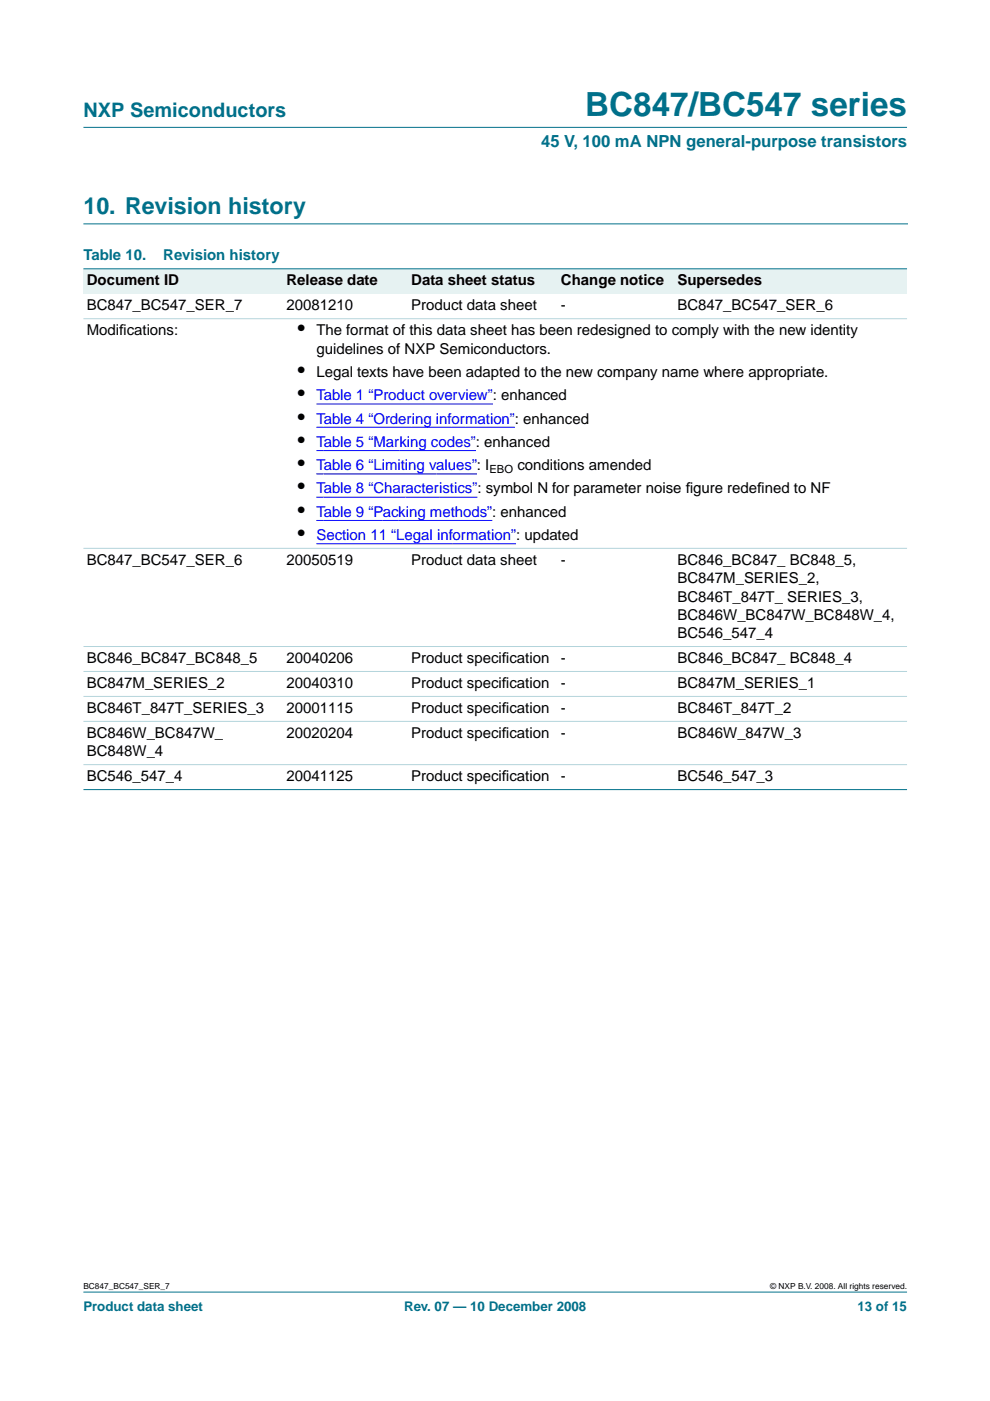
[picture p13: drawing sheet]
<svg xmlns="http://www.w3.org/2000/svg" width="210mm" height="297mm" viewBox="0 0 210 297" stroke-linecap="round" stroke-linejoin="round" font-family="sans-serif">
<defs><g id="words">
<text font-size="7.1" fill="#00708a" x="124.1" y="24.7">BC847/BC547 series</text>
<text font-size="4.9" fill="#00708a" x="17.7" y="45.5">10. Revision history</text>
<text font-size="4.2" fill="#00708a" x="17.7" y="24.9">NXP Semiconductors</text>
<g font-size="4.2">
<text x="63.2" y="71.1">•</text>
<text x="63.2" y="79.9">•</text>
<text x="63.2" y="84.9">•</text>
<text x="63.2" y="89.8">•</text>
<text x="63.2" y="94.7">•</text>
<text x="63.2" y="99.7">•</text>
<text x="63.2" y="104.6">•</text>
<text x="63.2" y="109.6">•</text>
<text x="63.2" y="114.5">•</text>
</g>
<text font-size="3.5" fill="#00708a" x="114.7" y="31.1">45 V, 100 mA NPN general-purpose transistors</text>
<g font-size="3.2" fill="#00708a">
<text x="17.7" y="55.2">Table 10.</text>
<text x="34.6" y="55.2">Revision history</text>
</g>
<g font-size="3.2">
<text x="18.4" y="60.5">Document ID</text>
<text x="18.4" y="65.8">BC847_BC547_SER_7</text>
<text x="60.7" y="60.5">Release date</text>
<text x="60.7" y="65.8">20081210</text>
<text x="87.2" y="60.5">Data sheet status</text>
<text x="87.2" y="65.8">Product data sheet</text>
<text x="118.9" y="60.5">Change notice</text>
<text x="118.9" y="65.8">-</text>
<text x="143.6" y="60.5">Supersedes</text>
<text x="143.6" y="65.8">BC847_BC547_SER_6</text>
<text x="18.4" y="71.1">Modif</text>
<text x="25.3" y="71.1">ications:</text>
<text x="67.1" y="71.1">The format of this data sheet has been redesigned to comply with the new identity</text>
<text x="67.1" y="75">guidelines of NXP Semiconductors.</text>
<text x="67.1" y="79.9">Legal texts have been adapted to the new company name where appropriate.</text>
<text x="109.7" y="99.7">conditions amended</text>
<text x="145.4" y="104.6">igure redef</text>
<text x="160.6" y="104.6">ined to NF</text>
<text x="18.4" y="119.8">BC847_BC547_SER_6</text>
<text x="60.7" y="119.8">20050519</text>
<text x="87.2" y="119.8">Product data sheet</text>
<text x="118.9" y="119.8">-</text>
<text x="143.6" y="119.8">BC846_BC847_ BC848_5,</text>
<text x="143.6" y="123.7">BC847M_SERIES_2,</text>
<text x="143.6" y="127.5">BC846T_847T_ SERIES_3,</text>
<text x="143.6" y="131.4">BC846W_BC847W_BC848W_4,</text>
<text x="143.6" y="135.3">BC546_547_4</text>
<text x="18.4" y="140.6">BC846_BC847_BC848_5</text>
<text x="60.7" y="140.6">20040206</text>
<text x="87.2" y="140.6">Product specif</text>
<text x="106.4" y="140.6">ication</text>
<text x="118.9" y="140.6">-</text>
<text x="143.6" y="140.6">BC846_BC847_ BC848_4</text>
<text x="18.4" y="145.9">BC847M_SERIES_2</text>
<text x="60.7" y="145.9">20040310</text>
<text x="87.2" y="145.9">Product specif</text>
<text x="106.4" y="145.9">ication</text>
<text x="118.9" y="145.9">-</text>
<text x="143.6" y="145.9">BC847M_SERIES_1</text>
<text x="18.4" y="151.2">BC846T_847T_SERIES_3</text>
<text x="60.7" y="151.2">20001115</text>
<text x="87.2" y="151.2">Product specif</text>
<text x="106.4" y="151.2">ication</text>
<text x="118.9" y="151.2">-</text>
<text x="143.6" y="151.2">BC846T_847T_2</text>
<text x="18.4" y="156.5">BC846W_BC847W_</text>
<text x="18.4" y="160.4">BC848W_4</text>
<text x="60.7" y="156.5">20020204</text>
<text x="87.2" y="156.5">Product specif</text>
<text x="106.4" y="156.5">ication</text>
<text x="118.9" y="156.5">-</text>
<text x="143.6" y="156.5">BC846W_847W_3</text>
<text x="18.4" y="165.6">BC546_547_4</text>
<text x="60.7" y="165.6">20041125</text>
<text x="87.2" y="165.6">Product specif</text>
<text x="106.4" y="165.6">ication</text>
<text x="118.9" y="165.6">-</text>
<text x="143.6" y="165.6">BC546_547_3</text>
</g>
<g font-size="3.2" fill="#00f">
<text x="67.1" y="84.9">Table 1 “Product overview”: enhanced</text>
<text x="67.1" y="89.8">Table 4 “Ordering information”: enhanced</text>
<text x="67.1" y="94.7">Table 5 “Marking codes”: enhanced</text>
<text x="67.1" y="99.7">Table 6 “Limiting values”: I</text>
<text x="67.1" y="104.6">Table 8 “Characteristics”: symbol N for parameter noise f</text>
<text x="67.1" y="109.6">Table 9 “Packing methods”: enhanced</text>
<text x="67.1" y="114.5">Section 11 “Legal information”: updated</text>
</g>
<g font-size="2.8" fill="#00708a">
<text x="17.7" y="278">Product data sheet</text>
<text x="85.7" y="278">Rev. 07 — 10 December 2008</text>
<text x="181.8" y="278">13 of 15</text>
</g>
<text font-size="2.4" x="103.8" y="100.2">EBO</text>
<g font-size="1.8">
<text x="17.7" y="273.4">BC847_BC547_SER_7</text>
<text x="163.3" y="273.4">© NXP B.V. 2008. All rights reserved.</text>
</g>
</g></defs>
<g fill="#00708a" stroke="#00708a" stroke-width=".21">
<path d="M17.7 273.9h174.6z"/>
<path d="M17.7 27h174.6z"/>
</g>
<path d="M17.7 47.5h174.7" fill="none" stroke="#00708a" stroke-width=".21"/>
<g fill="#e6f2f2">
<path d="M17.7 57h42.3v5.3h-42.3z" fill-rule="evenodd"/>
<path d="M60 57h26.5v5.3h-26.5z" fill-rule="evenodd"/>
<path d="M86.5 57h31.7v5.3h-31.7z" fill-rule="evenodd"/>
<path d="M118.2 57h24.7v5.3h-24.7z" fill-rule="evenodd"/>
<path d="M142.9 57h49.4v5.3h-49.4z" fill-rule="evenodd"/>
</g>
<path d="M67.1 85.7h37.4M67.1 90.6h42.1M67.1 95.5h33.8M67.1 100.5h34M67.1 105.4h34.1M67.1 110.3h37.3M67.1 115.3h42.3" fill="none" stroke="#00f" stroke-width=".21"/>
<g fill="#00708a" stroke="#00708a" stroke-width=".21">
<path d="M17.7 57h174.6z"/>
<path d="M17.7 167.4h174.6z"/>
</g>
<g fill="#b3d4db" stroke="#b3d4db" stroke-width=".21">
<path d="M17.7 67.6h174.6z"/>
<path d="M17.7 116.3h174.6z"/>
<path d="M17.7 137.1h174.6z"/>
<path d="M17.7 142.4h174.6z"/>
<path d="M17.7 147.7h174.6z"/>
<path d="M17.7 152.9h174.6z"/>
<path d="M17.7 162.1h174.6z"/>
</g>
<use href="#words"/>
</svg>
